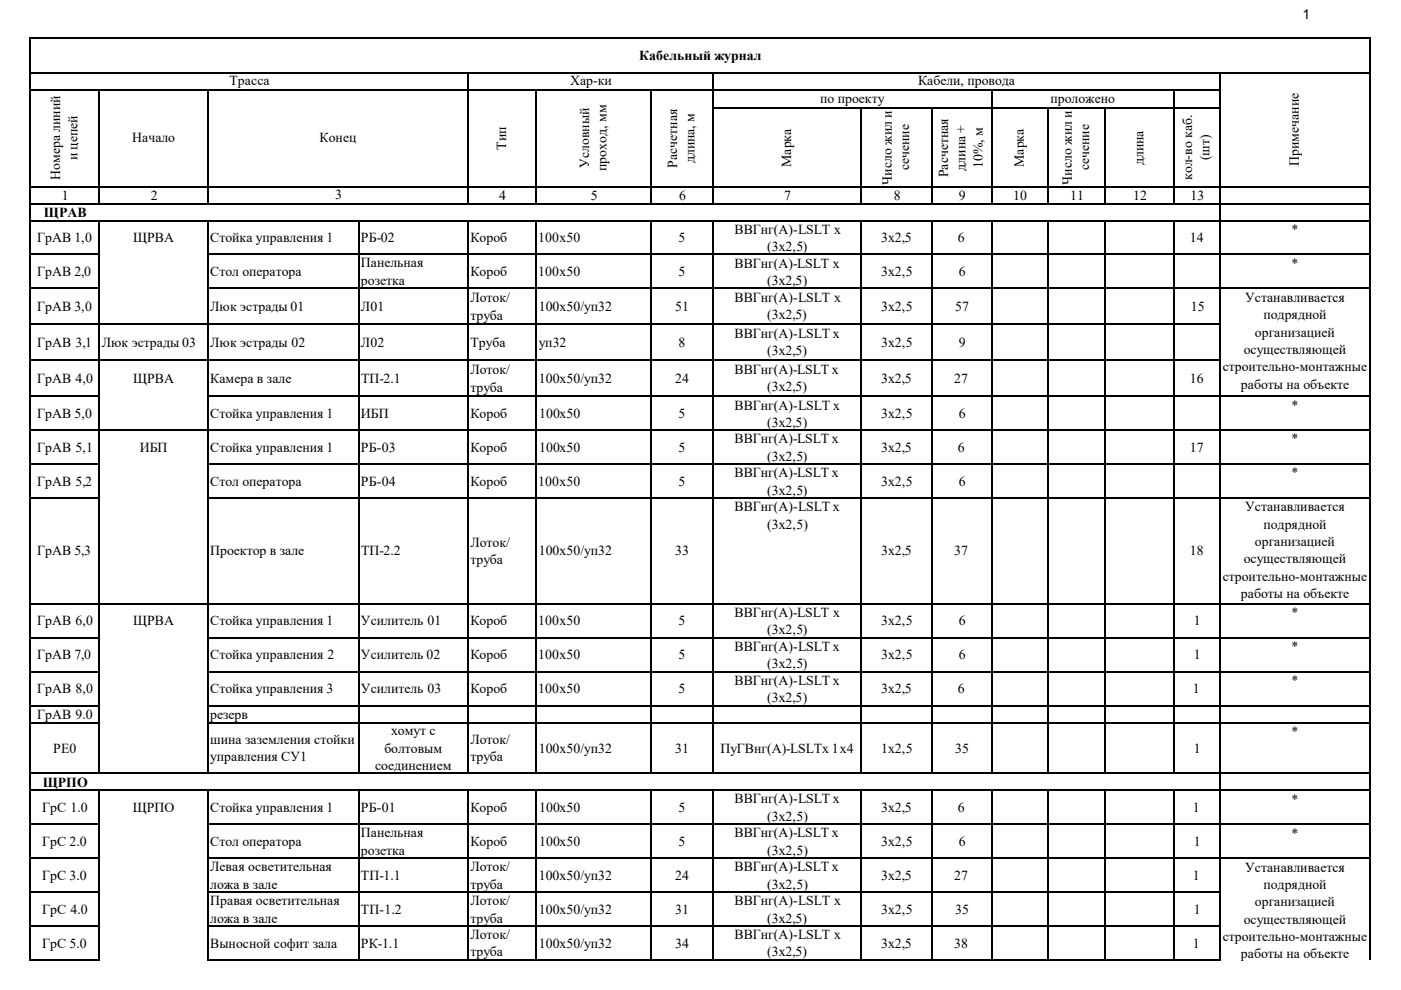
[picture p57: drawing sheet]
<svg xmlns="http://www.w3.org/2000/svg" width="297mm" height="210mm" viewBox="0 0 297 210" stroke-linecap="round" stroke-linejoin="round" font-family="sans-serif">
<defs><g id="words">
<g font-size="2.9">
<text x="276.2" y="3.9">1</text>
<text x="135.5" y="12.7">Кабельный журнал</text>
<text x="48.7" y="18.1">Трасса</text>
<text x="120.9" y="18.1">Хар-ки</text>
<text x="173.9" y="21.8">по проекту</text>
<text x="194.6" y="18.1">Кабели, провода</text>
<text x="222.7" y="21.8">проложено</text>
<text x="16.4" y="34" transform="rotate(-90 16.4 34)">и цепей</text>
<text x="28" y="30.2">Начало</text>
<text x="67.8" y="30.2">Конец</text>
<text x="107.3" y="31.7" transform="rotate(-90 107.3 31.7)">Тип</text>
<text x="124.9" y="35.6" transform="rotate(-90 124.9 35.6)">Условный</text>
<text x="143.6" y="35.6" transform="rotate(-90 143.6 35.6)">Расчетная</text>
<text x="147.3" y="34.6" transform="rotate(-90 147.3 34.6)">длина, м</text>
<text x="167.7" y="35.4" transform="rotate(-90 167.7 35.4)">Марка</text>
<text x="208.4" y="35.6" transform="rotate(-90 208.4 35.6)">10%, м</text>
<text x="217" y="35.4" transform="rotate(-90 217 35.4)">Марка</text>
<text x="242.4" y="35" transform="rotate(-90 242.4 35)">длина</text>
<text x="256.5" y="34" transform="rotate(-90 256.5 34)">(шт)</text>
<text x="275.4" y="35.2" transform="rotate(-90 275.4 35.2)">Примечание</text>
<text x="12.7" y="38.2" transform="rotate(-90 12.7 38.2)">Номера линий</text>
<text x="128.6" y="36.3" transform="rotate(-90 128.6 36.3)">проход, мм</text>
<text x="189.1" y="39.2" transform="rotate(-90 189.1 39.2)">Число жил и</text>
<text x="192.8" y="36.2" transform="rotate(-90 192.8 36.2)">сечение</text>
<text x="201" y="37.6" transform="rotate(-90 201 37.6)">Расчетная</text>
<text x="204.7" y="36.2" transform="rotate(-90 204.7 36.2)">длина +</text>
<text x="227.2" y="39.2" transform="rotate(-90 227.2 39.2)">Число жил и</text>
<text x="230.9" y="36.2" transform="rotate(-90 230.9 36.2)">сечение</text>
<text x="252.8" y="38.2" transform="rotate(-90 252.8 38.2)">кол-во каб.</text>
<text x="9.3" y="46.1">ЩРАВ</text>
<text x="13.1" y="42.4">1</text>
<text x="32" y="42.4">2</text>
<text x="71" y="42.2">3</text>
<text x="105.8" y="42.4">4</text>
<text x="125.3" y="42.4">5</text>
<text x="144" y="42.4">6</text>
<text x="166.2" y="42.4">7</text>
<text x="189.5" y="42.4">8</text>
<text x="203.3" y="42.4">9</text>
<text x="214.8" y="42.4">10</text>
<text x="226.9" y="42.4">11</text>
<text x="240.2" y="42.4">12</text>
<text x="252.4" y="42.4">13</text>
<text x="7.9" y="51.4">ГрАВ 1,0</text>
<text x="28.2" y="51.4">ЩРВА</text>
<text x="44.6" y="51.4">Стойка управления 1</text>
<text x="76.5" y="51.4">РБ-02</text>
<text x="99.7" y="51.4">Короб</text>
<text x="114.1" y="51.4">100х50</text>
<text x="143.8" y="51.4">5</text>
<text x="155.7" y="49.6">ВВГнг(А)-LSLT x</text>
<text x="162.6" y="53.3">(3х2,5)</text>
<text x="186.8" y="51.4">3х2,5</text>
<text x="203" y="51.4">6</text>
<text x="252.3" y="51.4">14</text>
<text x="273.9" y="49.6">*</text>
<text x="7.9" y="58.5">ГрАВ 2,0</text>
<text x="44.6" y="58.5">Стол оператора</text>
<text x="76.5" y="56.7">Панельная</text>
<text x="99.7" y="58.5">Короб</text>
<text x="114.1" y="58.5">100х50</text>
<text x="143.8" y="58.5">5</text>
<text x="155.7" y="56.8">ВВГнг(А)-LSLT x</text>
<text x="186.8" y="58.5">3х2,5</text>
<text x="203.3" y="58.5">6</text>
<text x="273.9" y="56.8">*</text>
<text x="7.9" y="66">ГрАВ 3,0</text>
<text x="44.6" y="66">Люк эстрады 01</text>
<text x="76.5" y="60.4">розетка</text>
<text x="76.5" y="66">Л01</text>
<text x="99.7" y="64.1">Лоток/</text>
<text x="114.2" y="66">100х50/уп32</text>
<text x="143.1" y="66">51</text>
<text x="155.7" y="64">ВВГнг(А)-LSLT x</text>
<text x="162.6" y="60.5">(3х2,5)</text>
<text x="186.8" y="66">3х2,5</text>
<text x="202.5" y="66">57</text>
<text x="252.5" y="66">15</text>
<text x="264" y="64">Устанавливается</text>
<text x="99.7" y="67.8">труба</text>
<text x="155.7" y="71.6">ВВГнг(А)-LSLT x</text>
<text x="162.6" y="67.7">(3х2,5)</text>
<text x="266.1" y="71.4">организацией</text>
<text x="267.9" y="67.7">подрядной</text>
<text x="7.9" y="73.6">ГрАВ 3,1</text>
<text x="21.6" y="73.6">Люк эстрады 03</text>
<text x="44.6" y="73.6">Люк эстрады 02</text>
<text x="76.5" y="73.6">Л02</text>
<text x="99.7" y="73.6">Труба</text>
<text x="114.2" y="73.6">уп32</text>
<text x="143.8" y="73.6">8</text>
<text x="162.6" y="75.3">(3х2,5)</text>
<text x="186.8" y="73.6">3х2,5</text>
<text x="203.3" y="73.6">9</text>
<text x="263.7" y="75.1">осуществляющей</text>
<text x="7.9" y="81.2">ГрАВ 4,0</text>
<text x="28.2" y="81.2">ЩРВА</text>
<text x="44.6" y="81.2">Камера в зале</text>
<text x="76.5" y="81.2">ТП-2.1</text>
<text x="99.7" y="79.4">Лоток/</text>
<text x="99.7" y="83.1">труба</text>
<text x="114.2" y="81.2">100х50/уп32</text>
<text x="143.1" y="81.2">24</text>
<text x="155.7" y="79.2">ВВГнг(А)-LSLT x</text>
<text x="162.6" y="82.9">(3х2,5)</text>
<text x="186.8" y="81.2">3х2,5</text>
<text x="202.3" y="81.2">27</text>
<text x="252.3" y="81.2">16</text>
<text x="259.2" y="78.7">строительно-монтажные</text>
<text x="263.1" y="82.4">работы на объекте</text>
<text x="7.9" y="88.6">ГрАВ 5,0</text>
<text x="44.6" y="88.6">Стойка управления 1</text>
<text x="76.5" y="88.6">ИБП</text>
<text x="99.7" y="88.6">Короб</text>
<text x="114.3" y="88.6">100х50</text>
<text x="143.8" y="88.6">5</text>
<text x="155.7" y="86.9">ВВГнг(А)-LSLT x</text>
<text x="186.8" y="88.6">3х2,5</text>
<text x="203.3" y="88.6">6</text>
<text x="273.9" y="86.9">*</text>
<text x="7.9" y="95.8">ГрАВ 5,1</text>
<text x="29.6" y="95.8">ИБП</text>
<text x="44.6" y="95.8">Стойка управления 1</text>
<text x="76.5" y="95.8">РБ-03</text>
<text x="99.7" y="95.8">Короб</text>
<text x="114.3" y="95.8">100х50</text>
<text x="143.8" y="95.8">5</text>
<text x="155.7" y="94.1">ВВГнг(А)-LSLT x</text>
<text x="162.6" y="90.6">(3х2,5)</text>
<text x="186.8" y="95.8">3х2,5</text>
<text x="203" y="95.8">6</text>
<text x="252.3" y="95.8">17</text>
<text x="273.9" y="94.1">*</text>
<text x="155.7" y="101.3">ВВГнг(А)-LSLT x</text>
<text x="162.6" y="97.7">(3х2,5)</text>
<text x="273.9" y="101.3">*</text>
<text x="7.9" y="103">ГрАВ 5,2</text>
<text x="44.6" y="103">Стол оператора</text>
<text x="76.5" y="103">РБ-04</text>
<text x="99.7" y="103">Короб</text>
<text x="114.1" y="103">100х50</text>
<text x="143.8" y="103">5</text>
<text x="162.6" y="104.9">(3х2,5)</text>
<text x="186.8" y="103">3х2,5</text>
<text x="203.3" y="103">6</text>
<text x="155.7" y="108.5">ВВГнг(А)-LSLT x</text>
<text x="162.6" y="112.1">(3х2,5)</text>
<text x="264" y="108.5">Устанавливается</text>
<text x="267.9" y="112.1">подрядной</text>
<text x="7.9" y="117.8">ГрАВ 5,3</text>
<text x="44.6" y="117.8">Проектор в зале</text>
<text x="76.5" y="117.8">ТП-2.2</text>
<text x="99.7" y="116">Лоток/</text>
<text x="99.7" y="119.7">труба</text>
<text x="114.2" y="117.8">100х50/уп32</text>
<text x="143.1" y="117.8">33</text>
<text x="186.8" y="117.8">3х2,5</text>
<text x="202.3" y="117.8">37</text>
<text x="252.3" y="117.8">18</text>
<text x="263.7" y="119.5">осуществляющей</text>
<text x="266.1" y="115.8">организацией</text>
<text x="259.2" y="123.2">строительно-монтажные</text>
<text x="155.7" y="130.9">ВВГнг(А)-LSLT x</text>
<text x="263.1" y="126.9">работы на объекте</text>
<text x="273.9" y="130.9">*</text>
<text x="7.9" y="132.6">ГрАВ 6,0</text>
<text x="28.2" y="132.6">ЩРВА</text>
<text x="44.6" y="132.6">Стойка управления 1</text>
<text x="76.5" y="132.6">Усилитель 01</text>
<text x="99.7" y="132.6">Короб</text>
<text x="114.1" y="132.6">100х50</text>
<text x="143.8" y="132.6">5</text>
<text x="162.6" y="134.6">(3х2,5)</text>
<text x="186.8" y="132.6">3х2,5</text>
<text x="203.3" y="132.6">6</text>
<text x="253.1" y="132.6">1</text>
<text x="7.9" y="139.8">ГрАВ 7,0</text>
<text x="44.6" y="139.8">Стойка управления 2</text>
<text x="76.5" y="139.8">Усилитель 02</text>
<text x="99.7" y="139.8">Короб</text>
<text x="114.1" y="139.8">100х50</text>
<text x="143.8" y="139.8">5</text>
<text x="155.7" y="138.1">ВВГнг(А)-LSLT x</text>
<text x="162.6" y="141.8">(3х2,5)</text>
<text x="186.8" y="139.8">3х2,5</text>
<text x="203.3" y="139.8">6</text>
<text x="253.1" y="139.8">1</text>
<text x="273.9" y="138.1">*</text>
<text x="7.9" y="147">ГрАВ 8,0</text>
<text x="44.6" y="147">Стойка управления 3</text>
<text x="76.5" y="147">Усилитель 03</text>
<text x="99.7" y="147">Короб</text>
<text x="114.1" y="147">100х50</text>
<text x="143.8" y="147">5</text>
<text x="155.7" y="145.3">ВВГнг(А)-LSLT x</text>
<text x="162.6" y="149">(3х2,5)</text>
<text x="186.8" y="147">3х2,5</text>
<text x="203" y="147">6</text>
<text x="252.9" y="147">1</text>
<text x="273.9" y="145.3">*</text>
<text x="7.9" y="152.4">ГрАВ 9.0</text>
<text x="44.6" y="152.4">резерв</text>
<text x="82.9" y="156">хомут с</text>
<text x="11.3" y="159.6">PE0</text>
<text x="44.6" y="157.8">шина заземления стойки</text>
<text x="44.6" y="161.5">управления СУ1</text>
<text x="81.5" y="159.6">болтовым</text>
<text x="99.7" y="157.8">Лоток/</text>
<text x="99.7" y="161.5">труба</text>
<text x="114.2" y="159.6">100х50/уп32</text>
<text x="143.1" y="159.6">31</text>
<text x="152.7" y="159.6">ПуГВнг(А)-LSLTx 1х4</text>
<text x="186.8" y="159.6">1х2,5</text>
<text x="202.5" y="159.6">35</text>
<text x="253.1" y="159.6">1</text>
<text x="273.9" y="156.1">*</text>
<text x="9.1" y="166.9">ЩРПО</text>
<text x="79.5" y="163.3">соединением</text>
<text x="9" y="172.2">ГрС 1.0</text>
<text x="28.1" y="172.2">ЩРПО</text>
<text x="44.6" y="172.2">Стойка управления 1</text>
<text x="76.5" y="172.2">РБ-01</text>
<text x="99.7" y="172.2">Короб</text>
<text x="114.3" y="172.2">100х50</text>
<text x="143.8" y="172.2">5</text>
<text x="155.7" y="170.4">ВВГнг(А)-LSLT x</text>
<text x="186.8" y="172.2">3х2,5</text>
<text x="203" y="172.2">6</text>
<text x="252.9" y="172.2">1</text>
<text x="273.9" y="170.5">*</text>
<text x="9" y="179.4">ГрС 2.0</text>
<text x="44.6" y="179.4">Стол оператора</text>
<text x="76.5" y="177.6">Панельная</text>
<text x="99.7" y="179.4">Короб</text>
<text x="114.3" y="179.4">100х50</text>
<text x="143.8" y="179.4">5</text>
<text x="155.7" y="177.6">ВВГнг(А)-LSLT x</text>
<text x="162.6" y="174.1">(3х2,5)</text>
<text x="186.8" y="179.4">3х2,5</text>
<text x="203.3" y="179.4">6</text>
<text x="253.1" y="179.4">1</text>
<text x="273.9" y="177.7">*</text>
<text x="44.6" y="184.8">Левая осветительная</text>
<text x="76.5" y="181.3">розетка</text>
<text x="99.7" y="184.8">Лоток/</text>
<text x="155.7" y="184.8">ВВГнг(А)-LSLT x</text>
<text x="162.6" y="181.3">(3х2,5)</text>
<text x="264" y="184.9">Устанавливается</text>
<text x="9" y="186.6">ГрС 3.0</text>
<text x="44.6" y="188.5">ложа в зале</text>
<text x="44.6" y="192">Правая осветительная</text>
<text x="76.5" y="186.6">ТП-1.1</text>
<text x="99.7" y="188.5">труба</text>
<text x="99.7" y="192">Лоток/</text>
<text x="114.2" y="186.6">100х50/уп32</text>
<text x="143.1" y="186.6">24</text>
<text x="155.7" y="192">ВВГнг(А)-LSLT x</text>
<text x="162.6" y="188.5">(3х2,5)</text>
<text x="186.8" y="186.6">3х2,5</text>
<text x="202.3" y="186.6">27</text>
<text x="252.9" y="186.6">1</text>
<text x="267.9" y="188.6">подрядной</text>
<text x="9" y="193.8">ГрС 4.0</text>
<text x="44.6" y="195.7">ложа в зале</text>
<text x="76.5" y="193.8">ТП-1.2</text>
<text x="99.7" y="195.7">труба</text>
<text x="114.2" y="193.8">100х50/уп32</text>
<text x="143.1" y="193.8">31</text>
<text x="162.6" y="195.7">(3х2,5)</text>
<text x="186.8" y="193.8">3х2,5</text>
<text x="202.5" y="193.8">35</text>
<text x="253.1" y="193.8">1</text>
<text x="263.7" y="195.9">осуществляющей</text>
<text x="266.1" y="192.2">организацией</text>
<text x="9" y="201">ГрС 5.0</text>
<text x="44.6" y="201">Выносной софит зала</text>
<text x="76.5" y="201">РК-1.1</text>
<text x="99.7" y="199.2">Лоток/</text>
<text x="99.7" y="202.9">труба</text>
<text x="114.2" y="201">100х50/уп32</text>
<text x="143.1" y="201">34</text>
<text x="155.7" y="199.2">ВВГнг(А)-LSLT x</text>
<text x="162.6" y="202.9">(3х2,5)</text>
<text x="186.8" y="201">3х2,5</text>
<text x="202.3" y="201">38</text>
<text x="252.9" y="201">1</text>
<text x="259.2" y="199.6">строительно-монтажные</text>
<text x="263.1" y="203.3">работы на объекте</text>
</g>
</g></defs>
<g fill="none" stroke="#000" stroke-width=".25">
<path d="M6.4 7.9v195.9M6.5 8h284M6.5 15.5h284M6.5 19h252.3M21.1 19.2v24.1M44.1 19.2v24.1M99.2 15.6v27.7M113.7 19.2v24.1M138 19.2v24.1M151.1 15.6v27.7M210.2 19.2v24.1M248.8 19.2v24.1"/>
<path d="M258.7 15.6v188.2M290.4 8.2v195.5M6.5 39.6h284M151.3 22.9h107.5M182.6 23v20.3M197.6 23v20.3M222.2 23v20.3M234.4 23v20.3M6.5 54h14.7M6.5 43.2h284M6.5 46.8h284M21.1 46.9v117.3"/>
<path d="M44.1 46.9v117.3M44.2 54h246.3M76 46.9v117.3M99.2 46.9v117.3M113.7 46.9v117.3M138 46.9v117.3M151.1 46.9v117.3M182.6 46.9v117.3M197.6 46.9v117.3M210.2 46.9v117.3M222.2 46.9v117.3M234.4 46.9v117.3"/>
<path d="M248.8 46.9v117.3M6.5 61.2h14.7M6.5 68.8h252.3M6.5 76.4h252.3M44.2 61.2h246.3M6.5 84h14.7M6.5 98.4h14.7M6.5 91.2h284M44.2 84h246.3M44.2 98.4h246.3M6.5 105.6h14.7M44.2 105.6h246.3"/>
<path d="M6.5 135.3h14.7M6.5 128.1h284M44.2 135.3h246.3M6.5 142.5h14.7M6.5 149.6h14.7M6.5 153.2h14.7M44.2 142.5h246.3M44.2 149.6h246.3M44.2 153.2h246.3M6.5 174.8h14.7M6.5 164h284M6.5 167.6h284"/>
<path d="M21.1 167.8v36M44.1 167.8v36M44.2 174.8h246.3M76 167.8v36M99.2 167.8v36M113.7 167.8v36M138 167.8v36M151.1 167.8v36M182.6 167.8v36M197.6 167.8v36M210.2 167.8v36M222.2 167.8v36"/>
<path d="M234.4 167.8v36M248.8 167.8v36M6.5 182h14.7M6.5 189.2h14.7M6.5 196.4h14.7M44.2 182h246.3M44.2 189.2h214.6M44.2 196.4h214.6M6.5 203.6h14.7M44.2 203.6h214.6"/>
</g>
<use href="#words"/>
</svg>
